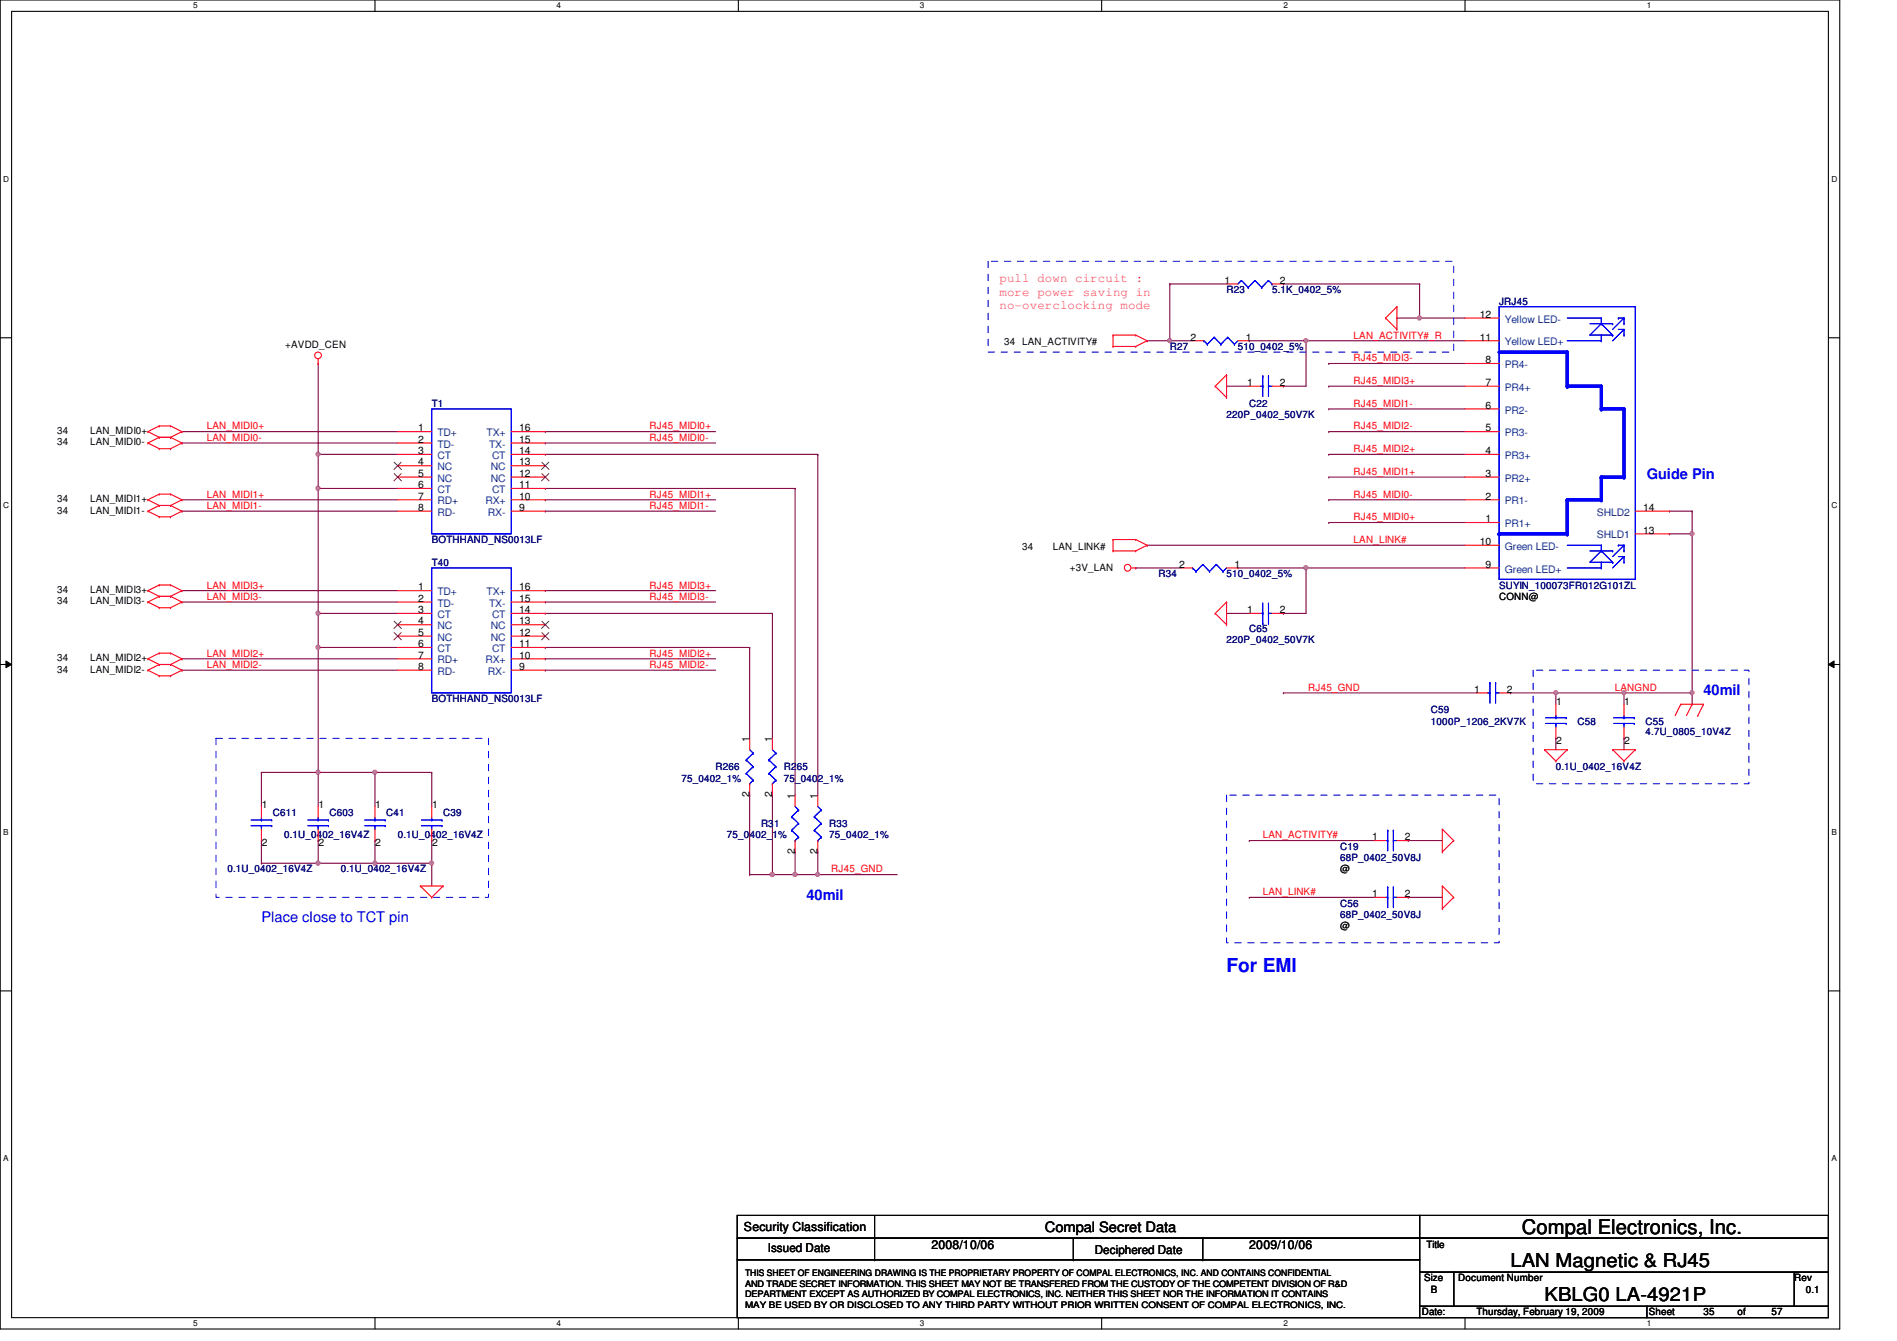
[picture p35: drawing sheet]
<svg xmlns="http://www.w3.org/2000/svg" width="297mm" height="210mm" viewBox="0 0 297 210" stroke-linecap="round" stroke-linejoin="round" font-family="sans-serif">
<defs><g id="words">
<text font-size="3.2" x="238.3" y="193.1">Compal Electronics, Inc.</text>
<text font-size="3" fill="#00f" x="192.1" y="152.1">For EMI</text>
<g font-size="3">
<text x="236.5" y="198.3">LAN Magnetic &amp; RJ45</text>
<text x="241.8" y="203.6">KBLG0 LA-4921P</text>
</g>
<g font-size="2.3" fill="#00f">
<text x="257.8" y="75">Guide Pin</text>
<text x="266.7" y="108.8">40mil</text>
<text x="126.3" y="140.8">40mil</text>
<text x="40.9" y="144.3">Place close to TCT pin</text>
</g>
<text font-size="2.2" x="163.6" y="192.8">Compal Secret Data</text>
<g font-size="1.9" fill="#ff0080">
<text x="156.5" y="44.2">pull down circuit :</text>
<text x="156.5" y="46.3">more power saving in</text>
<text x="156.5" y="48.3">no-overclocking mode</text>
</g>
<g font-size="1.9">
<text x="116.5" y="192.7">Security Classification</text>
<text x="120.2" y="196">Issued Date</text>
<text x="145.8" y="195.6">2008/10/06</text>
<text x="171.4" y="196.2">Deciphered Date</text>
<text x="195.6" y="195.6">2009/10/06</text>
</g>
<g font-size="1.6">
<text x="191.7" y="44.4">1</text>
<text x="200.4" y="44.4">2</text>
<text x="186.4" y="53.3">2</text>
<text x="195.1" y="53.3">1</text>
<text x="231.7" y="53.3">11</text>
<text x="231.7" y="49.7">12</text>
<text x="44.7" y="54.4">+AVDD_CEN</text>
<text x="157.2" y="54.1">34 LAN_ACTIVITY#</text>
<text x="232.6" y="56.9">8</text>
<text x="195.3" y="60.4">1</text>
<text x="200.4" y="60.4">2</text>
<text x="232.6" y="64">6</text>
<text x="232.6" y="60.4">7</text>
<text x="8.9" y="67.9">34</text>
<text x="8.9" y="69.7">34</text>
<text x="14.1" y="67.9">LAN_MIDI0+</text>
<text x="14.1" y="69.7">LAN_MIDI0-</text>
<text x="65.5" y="67.5">1</text>
<text x="65.5" y="69.3">2</text>
<text x="65.5" y="71.1">3</text>
<text x="81.3" y="71.1">14</text>
<text x="81.3" y="69.3">15</text>
<text x="81.3" y="67.5">16</text>
<text x="232.6" y="71.1">4</text>
<text x="232.6" y="67.5">5</text>
<text x="65.5" y="76.4">6</text>
<text x="65.5" y="72.9">4</text>
<text x="65.5" y="74.6">5</text>
<text x="81.3" y="76.4">11</text>
<text x="81.3" y="72.9">13</text>
<text x="81.3" y="74.6">12</text>
<text x="232.6" y="74.6">3</text>
<text x="8.9" y="80.4">34</text>
<text x="8.9" y="78.6">34</text>
<text x="14.1" y="80.4">LAN_MIDI1-</text>
<text x="14.1" y="78.6">LAN_MIDI1+</text>
<text x="65.5" y="78.2">7</text>
<text x="65.5" y="80">8</text>
<text x="81.3" y="80">9</text>
<text x="81.3" y="78.2">10</text>
<text x="232.6" y="78.2">2</text>
<text x="232.6" y="81.7">1</text>
<text x="257.3" y="83.5">13</text>
<text x="257.3" y="80">14</text>
<text x="160.1" y="86.1">34</text>
<text x="164.8" y="86.1">LAN_LINK#</text>
<text x="167.5" y="89.5">+3V_LAN</text>
<text x="184.6" y="88.9">2</text>
<text x="193.3" y="88.9">1</text>
<text x="231.7" y="85.3">10</text>
<text x="232.6" y="88.9">9</text>
<text x="8.9" y="94.6">34</text>
<text x="8.9" y="92.8">34</text>
<text x="14.1" y="94.6">LAN_MIDI3-</text>
<text x="14.1" y="92.8">LAN_MIDI3+</text>
<text x="65.5" y="92.4">1</text>
<text x="65.5" y="94.2">2</text>
<text x="65.5" y="96">3</text>
<text x="81.3" y="96">14</text>
<text x="81.3" y="94.2">15</text>
<text x="81.3" y="92.4">16</text>
<text x="195.3" y="96">1</text>
<text x="200.4" y="96">2</text>
<text x="234.7" y="93.9">CONN@</text>
<text x="65.5" y="101.3">6</text>
<text x="65.5" y="97.7">4</text>
<text x="65.5" y="99.5">5</text>
<text x="81.3" y="101.3">11</text>
<text x="81.3" y="97.7">13</text>
<text x="81.3" y="99.5">12</text>
<text x="8.9" y="105.3">34</text>
<text x="8.9" y="103.5">34</text>
<text x="14.1" y="105.3">LAN_MIDI2-</text>
<text x="14.1" y="103.5">LAN_MIDI2+</text>
<text x="65.5" y="103.1">7</text>
<text x="65.5" y="104.9">8</text>
<text x="81.3" y="104.9">9</text>
<text x="81.3" y="103.1">10</text>
<text x="230.8" y="108.4">1</text>
<text x="236" y="108.4">2</text>
<text x="243.7" y="110.4">1</text>
<text x="254.3" y="110.4">1</text>
<text x="117.3" y="116.1" transform="rotate(-90 117.3 116.1)">1</text>
<text x="120.9" y="116.1" transform="rotate(-90 120.9 116.1)">1</text>
<text x="243.7" y="116.5">2</text>
<text x="254.3" y="116.5">2</text>
<text x="117.3" y="124.8" transform="rotate(-90 117.3 124.8)">2</text>
<text x="120.9" y="124.8" transform="rotate(-90 120.9 124.8)">2</text>
<text x="124.5" y="125" transform="rotate(-90 124.5 125)">1</text>
<text x="128" y="125" transform="rotate(-90 128 125)">1</text>
<text x="41" y="126.4">1</text>
<text x="49.9" y="126.4">1</text>
<text x="58.8" y="126.4">1</text>
<text x="67.6" y="126.4">1</text>
<text x="214.8" y="131.5">1</text>
<text x="220" y="131.5">2</text>
<text x="41" y="132.5">2</text>
<text x="49.9" y="132.5">2</text>
<text x="58.8" y="132.5">2</text>
<text x="67.6" y="132.5">2</text>
<text x="124.5" y="133.7" transform="rotate(-90 124.5 133.7)">2</text>
<text x="128" y="133.7" transform="rotate(-90 128 133.7)">2</text>
<text x="209.8" y="136.6">@</text>
<text x="214.8" y="140.4">1</text>
<text x="220" y="140.4">2</text>
<text x="209.8" y="145.5">@</text>
<text x="223.3" y="195.4">Title</text>
<text x="223" y="200.6">Size</text>
<text x="224.1" y="202.4">B</text>
<text x="228.3" y="200.6">Document Number</text>
<text x="281" y="200.6">Rev</text>
<text x="282.7" y="202.4">0.1</text>
<text x="222.6" y="205.9">Date:</text>
<text x="231.2" y="205.9">Thursday, February 19, 2009</text>
<text x="258.2" y="205.9">Sheet</text>
<text x="266.7" y="205.9">35</text>
<text x="272.1" y="205.9">of</text>
<text x="277.4" y="205.9">57</text>
</g>
<g font-size="1.6" fill="#000080">
<text x="192.1" y="45.9">R23</text>
<text x="199.2" y="45.9">5.1K_0402_5%</text>
<text x="234.7" y="47.7">JRJ45</text>
<text x="183.2" y="54.8">R27</text>
<text x="193.8" y="54.8">510_0402_5%</text>
<text x="67.6" y="63.7">T1</text>
<text x="192.1" y="65.4">220P_0402_50V7K</text>
<text x="195.6" y="63.7">C22</text>
<text x="67.6" y="88.6">T40</text>
<text x="67.6" y="85">BOTHHAND_NS0013LF</text>
<text x="181.4" y="90.3">R34</text>
<text x="192.1" y="90.3">510_0402_5%</text>
<text x="234.7" y="92.1">SUYIN_100073FR012G101ZL</text>
<text x="192.1" y="100.7">220P_0402_50V7K</text>
<text x="195.6" y="98.9">C65</text>
<text x="67.6" y="109.9">BOTHHAND_NS0013LF</text>
<text x="224.1" y="111.7">C59</text>
<text x="224.1" y="113.5">1000P_1206_2KV7K</text>
<text x="247" y="113.5">C58</text>
<text x="257.7" y="113.5">C55</text>
<text x="257.7" y="115.1">4.7U_0805_10V4Z</text>
<text x="106.7" y="122.3">75_0402_1%</text>
<text x="112.1" y="120.6">R266</text>
<text x="122.7" y="120.6">R265</text>
<text x="122.7" y="122.3">75_0402_1%</text>
<text x="243.6" y="120.6">0.1U_0402_16V4Z</text>
<text x="42.7" y="127.7">C611</text>
<text x="44.5" y="131.2">0.1U_0402_16V4Z</text>
<text x="51.6" y="127.7">C603</text>
<text x="60.5" y="127.7">C41</text>
<text x="62.3" y="131.2">0.1U_0402_16V4Z</text>
<text x="69.4" y="127.7">C39</text>
<text x="113.8" y="131.2">75_0402_1%</text>
<text x="119.2" y="129.5">R31</text>
<text x="129.8" y="129.5">R33</text>
<text x="129.8" y="131.2">75_0402_1%</text>
<text x="35.6" y="136.6">0.1U_0402_16V4Z</text>
<text x="53.4" y="136.6">0.1U_0402_16V4Z</text>
<text x="209.8" y="133">C19</text>
<text x="209.8" y="134.8">68P_0402_50V8J</text>
<text x="209.8" y="141.9">C56</text>
<text x="209.8" y="143.7">68P_0402_50V8J</text>
</g>
<g font-size="1.6" fill="#f00">
<text x="212" y="53">LAN_ACTIVITY#_R</text>
<text x="212" y="56.6">RJ45_MIDI3-</text>
<text x="212" y="60.1">RJ45_MIDI3+</text>
<text x="212" y="63.7">RJ45_MIDI1-</text>
<text x="32.4" y="67.2">LAN_MIDI0+</text>
<text x="32.4" y="69">LAN_MIDI0-</text>
<text x="101.7" y="69">RJ45_MIDI0-</text>
<text x="101.7" y="67.2">RJ45_MIDI0+</text>
<text x="212" y="67.2">RJ45_MIDI2-</text>
<text x="212" y="70.8">RJ45_MIDI2+</text>
<text x="32.4" y="77.9">LAN_MIDI1+</text>
<text x="101.7" y="77.9">RJ45_MIDI1+</text>
<text x="212" y="74.3">RJ45_MIDI1+</text>
<text x="212" y="77.9">RJ45_MIDI0-</text>
<text x="32.4" y="79.7">LAN_MIDI1-</text>
<text x="101.7" y="79.7">RJ45_MIDI1-</text>
<text x="212" y="81.4">RJ45_MIDI0+</text>
<text x="212" y="85">LAN_LINK#</text>
<text x="32.4" y="93.9">LAN_MIDI3-</text>
<text x="32.4" y="92.1">LAN_MIDI3+</text>
<text x="101.7" y="93.9">RJ45_MIDI3-</text>
<text x="101.7" y="92.1">RJ45_MIDI3+</text>
<text x="32.4" y="104.6">LAN_MIDI2-</text>
<text x="32.4" y="102.8">LAN_MIDI2+</text>
<text x="101.7" y="104.6">RJ45_MIDI2-</text>
<text x="101.7" y="102.8">RJ45_MIDI2+</text>
<text x="204.8" y="108.1">RJ45_GND</text>
<text x="252.9" y="108.1">LANGND</text>
<text x="197.7" y="131.2">LAN_ACTIVITY#</text>
<text x="130.2" y="136.6">RJ45_GND</text>
<text x="197.7" y="140.1">LAN_LINK#</text>
</g>
<g font-size="1.6" fill="#004080">
<text x="235.6" y="50.5">Yellow LED-</text>
<text x="235.6" y="57.6">PR4-</text>
<text x="235.6" y="54.1">Yellow LED+</text>
<text x="235.6" y="64.7">PR2-</text>
<text x="235.6" y="61.2">PR4+</text>
<text x="68.5" y="68.3">TD+</text>
<text x="68.5" y="70.1">TD-</text>
<text x="68.5" y="71.8">CT</text>
<text x="76.2" y="68.3">TX+</text>
<text x="76.6" y="70.1">TX-</text>
<text x="77" y="71.8">CT</text>
<text x="235.6" y="71.8">PR3+</text>
<text x="235.6" y="68.3">PR3-</text>
<text x="68.5" y="77.2">CT</text>
<text x="68.5" y="73.6">NC</text>
<text x="68.5" y="75.4">NC</text>
<text x="76.9" y="73.6">NC</text>
<text x="76.9" y="75.4">NC</text>
<text x="77" y="77.2">CT</text>
<text x="235.6" y="75.4">PR2+</text>
<text x="68.5" y="79">RD+</text>
<text x="68.5" y="80.7">RD-</text>
<text x="76" y="79">RX+</text>
<text x="76.4" y="80.7">RX-</text>
<text x="235.6" y="79">PR1-</text>
<text x="235.6" y="82.5">PR1+</text>
<text x="250.1" y="80.7">SHLD2</text>
<text x="235.6" y="89.6">Green LED+</text>
<text x="235.6" y="86.1">Green LED-</text>
<text x="250.1" y="84.3">SHLD1</text>
<text x="68.5" y="93.2">TD+</text>
<text x="68.5" y="95">TD-</text>
<text x="76.2" y="93.2">TX+</text>
<text x="76.6" y="95">TX-</text>
<text x="68.5" y="96.7">CT</text>
<text x="68.5" y="98.5">NC</text>
<text x="68.5" y="100.3">NC</text>
<text x="76.9" y="98.5">NC</text>
<text x="76.9" y="100.3">NC</text>
<text x="77" y="96.7">CT</text>
<text x="68.5" y="102.1">CT</text>
<text x="68.5" y="103.8">RD+</text>
<text x="68.5" y="105.6">RD-</text>
<text x="76" y="103.8">RX+</text>
<text x="76.4" y="105.6">RX-</text>
<text x="77" y="102.1">CT</text>
</g>
<g font-size="1.4">
<text x="116.7" y="199.7">THIS SHEET OF ENGINEERING DRAWING IS THE PROPRIETARY PROPERTY OF COMPAL ELECTRONICS, INC. AND CONTAINS CONFIDENTIAL</text>
<text x="116.7" y="201.4">AND TRADE SECRET INFORMATION. THIS SHEET MAY NOT BE TRANSFERED FROM THE CUSTODY OF THE COMPETENT DIVISION OF R&amp;D</text>
<text x="116.7" y="203">DEPARTMENT EXCEPT AS AUTHORIZED BY COMPAL ELECTRONICS, INC. NEITHER THIS SHEET NOR THE INFORMATION IT CONTAINS</text>
<text x="116.7" y="204.7">MAY BE USED BY OR DISCLOSED TO ANY THIRD PARTY WITHOUT PRIOR WRITTEN CONSENT OF COMPAL ELECTRONICS, INC.</text>
</g>
<g font-size="1.3">
<text x="30.3" y="1.3">5</text>
<text x="87.2" y="1.3">4</text>
<text x="144.1" y="1.3">3</text>
<text x="201" y="1.3">2</text>
<text x="257.8" y="1.3">1</text>
<text x=".5" y="28.4">D</text>
<text x="286.8" y="28.4">D</text>
<text x=".5" y="79.5">C</text>
<text x="286.8" y="79.5">C</text>
<text x=".5" y="130.7">B</text>
<text x="286.8" y="130.7">B</text>
<text x=".5" y="181.8">A</text>
<text x="286.8" y="181.8">A</text>
<text x="30.3" y="207.6">5</text>
<text x="87.2" y="207.6">4</text>
<text x="144.1" y="207.6">3</text>
<text x="201" y="207.6">2</text>
<text x="257.8" y="207.6">1</text>
</g>
</g></defs>
<path d="M0 0h288.1v208h-288.1zM1.8 1.8h284.5v204.4h-284.5z" fill="none" stroke="#000" stroke-width=".17"/>
<g fill="#fff">
<path d="M30.3 .2h.6v1.4h-.6z"/>
<path d="M30.3 206.4h.6v1.4h-.6z"/>
</g>
<path d="M58.7 0v1.8M58.7 206.2v1.8" fill="none" stroke="#000" stroke-width=".17"/>
<g fill="#fff">
<path d="M87.2 .2h.6v1.4h-.6z"/>
<path d="M87.2 206.4h.6v1.4h-.6z"/>
</g>
<path d="M115.6 0v1.8M115.6 206.2v1.8" fill="none" stroke="#000" stroke-width=".17"/>
<g fill="#fff">
<path d="M144.1 .2h.6v1.4h-.6z"/>
<path d="M144.1 206.4h.6v1.4h-.6z"/>
</g>
<path d="M172.5 0v1.8M172.5 206.2v1.8" fill="none" stroke="#000" stroke-width=".17"/>
<g fill="#fff">
<path d="M201 .2h.6v1.4h-.6z"/>
<path d="M201 206.4h.6v1.4h-.6z"/>
</g>
<path d="M229.4 0v1.8M229.4 206.2v1.8" fill="none" stroke="#000" stroke-width=".17"/>
<g fill="#fff">
<path d="M257.8 .2h.7v1.4h-.7z"/>
<path d="M257.8 206.4h.7v1.4h-.7z"/>
<path d="M.5 27.3h.9v1.4h-.9z"/>
<path d="M286.8 27.3h.9v1.4h-.9z"/>
<path d="M.5 78.4h.9v1.4h-.9z"/>
<path d="M286.8 78.4h.9v1.4h-.9z"/>
</g>
<path d="M0 52.9h1.8M286.3 52.9h1.8" fill="none" stroke="#000" stroke-width=".17"/>
<g fill="#fff">
<path d="M.5 129.5h.8v1.4h-.8z"/>
<path d="M286.8 129.5h.8v1.4h-.8z"/>
</g>
<path d="M0 104h1.8M286.3 104h1.8" fill="none" stroke="#000" stroke-width=".17"/>
<path d="M.9 103.5l.9 .5-.9 .5zM286.3 104l.9-.5v1z" fill="#000"/>
<path d="M.9 103.5l.9 .5-.9 .5zM286.3 104l.9-.5v1z" fill="none" stroke="#000" stroke-width=".16"/>
<g fill="#fff">
<path d="M.5 180.6h.8v1.4h-.8z"/>
<path d="M286.8 180.6h.8v1.4h-.8z"/>
</g>
<path d="M0 155.1h1.8M286.3 155.1h1.8" fill="none" stroke="#000" stroke-width=".17"/>
<path d="M265 83.6h.1M265 83.6v24.9" fill="none" stroke="#800040" stroke-width=".17"/>
<circle cx="264.9" cy="83.5" r=".32" fill="#f0f"/>
<circle cx="264.9" cy="83.5" r=".32" fill="none" stroke="#f0f" stroke-width=".17"/>
<path d="M201 108.5h.1M201 108.5h30.2M243.6 115.6h.1M243.6 108.5h.1M243.6 108.5v1.7M243.6 115.6v1.7M254.3 108.5h.1M254.3 115.6h.1M254.3 108.5v1.7M254.3 115.6v1.7M265 108.5h.1M265 108.5v1.7" fill="none" stroke="#800040" stroke-width=".17"/>
<circle cx="264.9" cy="108.4" r=".32" fill="#f0f"/>
<circle cx="264.9" cy="108.4" r=".32" fill="none" stroke="#f0f" stroke-width=".17"/>
<path d="M236.5 108.5h.1M236.5 108.5h17.8M243.6 108.5h.1" fill="none" stroke="#800040" stroke-width=".17"/>
<circle cx="243.6" cy="108.4" r=".32" fill="#f0f"/>
<circle cx="243.6" cy="108.4" r=".32" fill="none" stroke="#f0f" stroke-width=".17"/>
<g fill="none" stroke="#800040" stroke-width=".17">
<path d="M208.1 56.9h.1M208.1 56.9h21.3M208.1 67.6h.1M208.1 71.1h.1M208.1 74.7h.1M208.1 60.5h.1M208.1 78.2h.1M208.1 64h.1M208.1 67.6h21.3M208.1 71.1h21.3M208.1 74.7h21.3M208.1 60.5h21.3"/>
<path d="M208.1 78.2h21.3M208.1 64h21.3M254.3 108.5h.1M254.3 108.5h10.7"/>
</g>
<circle cx="254.3" cy="108.4" r=".32" fill="#f0f"/>
<circle cx="254.3" cy="108.4" r=".32" fill="none" stroke="#f0f" stroke-width=".17"/>
<path d="M183.2 53.3h.1M183.2 53.3h3.5M208.1 81.8h.1M208.1 81.8h21.3M261.4 80h.1M261.4 83.6h.1M261.4 80h3.6M265 80h.1M265 80v3.6h-3.6" fill="none" stroke="#800040" stroke-width=".17"/>
<circle cx="183.1" cy="53.3" r=".32" fill="#f0f"/>
<circle cx="183.1" cy="53.3" r=".32" fill="none" stroke="#f0f" stroke-width=".17"/>
<path d="M204.5 53.3h.1M204.5 53.3h24.9" fill="none" stroke="#800040" stroke-width=".17"/>
<circle cx="204.5" cy="53.3" r=".32" fill="#f0f"/>
<circle cx="204.5" cy="53.3" r=".32" fill="none" stroke="#f0f" stroke-width=".17"/>
<g fill="none" stroke="#800040" stroke-width=".17">
<path d="M85.4 71.1h.1M85.4 71.1h42.7M128.1 71.1h.1M128.1 71.1v53.4M120.9 136.9h.1M120.9 136.9h3.6M195.6 131.6h.1M195.6 131.6h19.6M220.5 131.6h.1M220.5 131.6h5.3M195.6 140.5h.1M195.6 140.5h19.6"/>
<path d="M220.5 140.5h.1M220.5 140.5h5.3"/>
</g>
<circle cx="120.9" cy="136.9" r=".32" fill="#f0f"/>
<circle cx="120.9" cy="136.9" r=".32" fill="none" stroke="#f0f" stroke-width=".17"/>
<path d="M85.4 96h.1M85.4 96h35.5M120.9 96h.1M120.9 96v19.6M85.4 101.3h.1M85.4 101.3h32M117.4 101.3h.1M117.4 101.3v14.3M120.9 124.5h.1M120.9 124.5v12.4M124.5 133.3h.1M124.5 133.3v3.6" fill="none" stroke="#800040" stroke-width=".17"/>
<circle cx="120.9" cy="136.9" r=".32" fill="#f0f"/>
<circle cx="120.9" cy="136.9" r=".32" fill="none" stroke="#f0f" stroke-width=".17"/>
<path d="M85.4 76.5h.1M85.4 76.5h39.1M117.4 136.9h.1M117.4 124.5h.1M117.4 136.9h3.5M117.4 124.5v12.4M128.1 136.9h.1M128.1 136.9h12.4" fill="none" stroke="#800040" stroke-width=".17"/>
<circle cx="128" cy="136.9" r=".32" fill="#f0f"/>
<circle cx="128" cy="136.9" r=".32" fill="none" stroke="#f0f" stroke-width=".17"/>
<path d="M124.5 76.5h.1M124.5 76.5v48M124.5 136.9h.1M128.1 133.3h.1M128.1 133.3v3.6h-3.6" fill="none" stroke="#800040" stroke-width=".17"/>
<circle cx="124.5" cy="136.9" r=".32" fill="#f0f"/>
<circle cx="124.5" cy="136.9" r=".32" fill="none" stroke="#f0f" stroke-width=".17"/>
<path d="M49.8 76.5h.1M49.8 76.5h12.5M85.4 69.3h.1M85.4 67.6h.1M85.4 69.3h26.7M85.4 67.6h26.7" fill="none" stroke="#800040" stroke-width=".17"/>
<circle cx="49.8" cy="76.4" r=".32" fill="#f0f"/>
<circle cx="49.8" cy="76.4" r=".32" fill="none" stroke="#f0f" stroke-width=".17"/>
<path d="M49.8 71.1h.1M49.8 71.1v5.4M49.8 120.9h.1M49.8 120.9h17.8M58.7 120.9h.1" fill="none" stroke="#800040" stroke-width=".17"/>
<circle cx="58.7" cy="120.9" r=".32" fill="#f0f"/>
<circle cx="58.7" cy="120.9" r=".32" fill="none" stroke="#f0f" stroke-width=".17"/>
<path d="M40.9 120.9h.1M40.9 120.9h8.9M49.8 135.1h.1M49.8 135.1h8.9M58.7 120.9h.1M58.7 120.9v5.3M67.6 131.6h.1M67.6 131.6v3.5" fill="none" stroke="#800040" stroke-width=".17"/>
<circle cx="49.8" cy="120.9" r=".32" fill="#f0f"/>
<circle cx="49.8" cy="120.9" r=".32" fill="none" stroke="#f0f" stroke-width=".17"/>
<path d="M58.7 131.6h.1M58.7 135.1h.1M58.7 131.6v3.5M58.7 135.1h8.9" fill="none" stroke="#800040" stroke-width=".17"/>
<circle cx="58.7" cy="135.1" r=".32" fill="#f0f"/>
<circle cx="58.7" cy="135.1" r=".32" fill="none" stroke="#f0f" stroke-width=".17"/>
<path d="M67.6 135.1h.1M67.6 135.1v3.6" fill="none" stroke="#800040" stroke-width=".17"/>
<circle cx="67.6" cy="135.1" r=".32" fill="#f0f"/>
<circle cx="67.6" cy="135.1" r=".32" fill="none" stroke="#f0f" stroke-width=".17"/>
<path d="M40.9 131.6h.1M40.9 135.1h.1M40.9 131.6v3.5M49.8 131.6h.1M49.8 131.6v3.5h-8.9" fill="none" stroke="#800040" stroke-width=".17"/>
<circle cx="49.8" cy="135.1" r=".32" fill="#f0f"/>
<circle cx="49.8" cy="135.1" r=".32" fill="none" stroke="#f0f" stroke-width=".17"/>
<path d="M49.8 101.3h.1M49.8 101.3v24.9M40.9 120.9h.1M40.9 120.9v5.3M49.8 120.9h.1M67.6 120.9h.1M67.6 120.9v5.3" fill="none" stroke="#800040" stroke-width=".17"/>
<circle cx="49.8" cy="101.3" r=".32" fill="#f0f"/>
<circle cx="49.8" cy="101.3" r=".32" fill="none" stroke="#f0f" stroke-width=".17"/>
<path d="M28.5 78.2h.1M28.5 78.2h33.8M28.5 80h.1M28.5 80h33.8M49.8 96h.1M49.8 96h12.5" fill="none" stroke="#800040" stroke-width=".17"/>
<circle cx="49.8" cy="96" r=".32" fill="#f0f"/>
<circle cx="49.8" cy="96" r=".32" fill="none" stroke="#f0f" stroke-width=".17"/>
<path d="M49.8 76.5h.1M49.8 71.1h.1M49.8 76.5v19.5M49.8 71.1h12.5M85.4 78.2h.1M85.4 78.2h26.7M85.4 80h.1M85.4 80h26.7M49.8 101.3h.1M49.8 101.3h12.5" fill="none" stroke="#800040" stroke-width=".17"/>
<circle cx="49.8" cy="71.1" r=".32" fill="#f0f"/>
<circle cx="49.8" cy="71.1" r=".32" fill="none" stroke="#f0f" stroke-width=".17"/>
<g fill="none" stroke="#800040" stroke-width=".17">
<path d="M195.6 53.3h.1M195.6 53.3h8.9M204.5 53.3h.1M204.5 53.3v7.2h-3.5M28.5 67.6h.1M28.5 69.3h.1M28.5 67.6h33.8M28.5 69.3h33.8M192.1 60.5h.1M192.1 60.5h3.5M201 60.5h.1M49.8 96h.1"/>
<path d="M49.8 96v5.3M204.5 88.9h.1M204.5 88.9h24.9"/>
</g>
<circle cx="204.5" cy="88.9" r=".32" fill="#f0f"/>
<circle cx="204.5" cy="88.9" r=".32" fill="none" stroke="#f0f" stroke-width=".17"/>
<g fill="none" stroke="#800040" stroke-width=".17">
<path d="M49.8 56.9h.1M49.8 56.9v14.2M183.2 44.4h.1M183.2 44.4v8.9M183.2 44.4h8.9M222.3 49.8h.1M222.3 44.4h.1M222.3 49.8h7.1M222.3 44.4v5.4M28.5 94.2h.1M28.5 92.5h.1M28.5 94.2h33.8"/>
<path d="M28.5 92.5h33.8M85.4 94.2h.1M85.4 92.5h.1M85.4 94.2h26.7M85.4 92.5h26.7M177.8 88.9h.1M177.8 88.9h7.2M179.6 85.3h.1M179.6 85.3h49.8M192.1 96h.1M192.1 96h3.5M193.8 88.9h.1"/>
<path d="M193.8 88.9h10.7M201 96h.1M204.5 88.9h.1M204.5 88.9v7.1h-3.5M28.5 104.9h.1M28.5 103.1h.1M28.5 104.9h33.8M28.5 103.1h33.8M85.4 104.9h.1M85.4 103.1h.1M85.4 104.9h26.7M85.4 103.1h26.7"/>
</g>
<circle cx="222.3" cy="49.8" r=".32" fill="#f0f"/>
<circle cx="222.3" cy="49.8" r=".32" fill="none" stroke="#f0f" stroke-width=".17"/>
<path d="M179.6 53.3h.1M179.6 53.3h3.6M201 44.4h.1M201 44.4h21.3M218.7 49.8h.1M218.7 49.8h3.6" fill="none" stroke="#800040" stroke-width=".17"/>
<g fill="none" stroke="#f00" stroke-width=".17">
<path d="M49.8 56.9h.1M49.8 56.2v.7M174.3 52.5h.1M174.3 54.2h.1M174.3 52.5v1.7M174.3 54.2h3.5M174.3 52.5h3.5M177.8 54.2h.1M177.8 52.5h.1M177.8 52.5l1.8 .8M179.6 53.3h.1M179.6 53.3l-1.8 .9"/>
<path d="M192.1 58.7h.1M192.1 58.7v3.5M192.1 58.7l-1.8 1.8M192.1 44.4h1.7M199.2 44.4h1.8M217 49.8h.1M217 49.8l1.7 1.8M218.7 48h.1M218.7 51.6h.1M218.7 48v3.6M218.7 48l-1.7 1.8M23.2 78.2h.1"/>
<path d="M23.2 67.6h.1M23.2 69.3h.1M23.2 78.2l1.7 .9M23.2 67.6l1.7 .9M23.2 69.3l1.7 .9M24.9 79.1h.1M24.9 77.3h.1M24.9 68.5h.1M24.9 66.7h.1M24.9 70.2h.1M24.9 79.1h1.8M24.9 79.1l-1.7 .9"/>
<path d="M24.9 77.3h1.8M24.9 77.3l-1.7 .9M24.9 68.5h1.8M24.9 66.7h1.8M24.9 66.7l-1.7 .9M24.9 70.2h1.8M24.9 68.5l-1.7 .8M26.7 79.1h.1M26.7 77.3h.1M26.7 68.5h.1M26.7 66.7h.1M26.7 70.2h.1"/>
<path d="M26.7 79.1l1.8 .9M26.7 77.3l1.8 .9M26.7 66.7l1.8 .9M26.7 68.5l1.8 .8M28.5 78.2h.1M28.5 67.6h.1M28.5 69.3h.1M28.5 78.2l-1.8 .9M28.5 67.6l-1.8 .9M28.5 69.3l-1.8 .9M190.3 60.5h.1M190.3 60.5l1.8 1.7"/>
<path d="M192.1 62.2h.1M23.2 80h.1M23.2 94.2h.1M23.2 92.5h.1M23.2 80l1.7 .9M23.2 94.2l1.7 .9M23.2 92.5l1.7 .8M24.9 80.9h.1M24.9 95.1h.1M24.9 93.3h.1M24.9 91.6h.1M24.9 80.9h1.8"/>
<path d="M24.9 95.1h1.8M24.9 93.3h1.8M24.9 93.3l-1.7 .9M24.9 91.6h1.8M24.9 91.6l-1.7 .9M26.7 80.9h.1M26.7 95.1h.1M26.7 93.3h.1M26.7 91.6h.1M26.7 93.3l1.8 .9M26.7 91.6l1.8 .9M28.5 80h.1"/>
<path d="M28.5 94.2h.1M28.5 92.5h.1M28.5 80l-1.8 .9M28.5 94.2l-1.8 .9M28.5 92.5l-1.8 .8M62.3 92.5h5.3M62.3 94.2h5.3M62.3 96h5.3M62.3 97.8h5.3M62.3 99.6h5.3M80 92.5h5.4M80 94.2h5.4"/>
<path d="M80 96h5.4M80 97.8h5.4M80 99.6h5.4M174.3 84.5h.1M174.3 86.2h.1M174.3 86.2h3.5M174.3 84.5h3.5M174.3 84.5v1.7M177.1 88.9h.7M177.8 86.2h.1M177.8 84.5h.1M177.8 88.9h.1"/>
<path d="M177.8 84.5l1.8 .8M179.6 85.3h.1M179.6 85.3l-1.8 .9M190.3 96h.1M190.3 96l1.8 1.8M192.1 94.2h.1M192.1 97.8h.1M192.1 94.2v3.6M192.1 94.2l-1.8 1.8M23.2 104.9h.1M23.2 103.1h.1M23.2 104.9l1.7 .9"/>
<path d="M23.2 103.1l1.7 .9M24.9 105.8h.1M24.9 104h.1M24.9 102.2h.1M24.9 105.8h1.8M24.9 104h1.8M24.9 104l-1.7 .9M24.9 102.2h1.8M24.9 102.2l-1.7 .9M26.7 105.8h.1M26.7 104h.1M26.7 102.2h.1"/>
<path d="M26.7 104l1.8 .9M26.7 102.2l1.8 .9M28.5 104.9h.1M28.5 103.1h.1M28.5 104.9l-1.8 .9M28.5 103.1l-1.8 .9M62.3 101.3h5.3M62.3 103.1h5.3M62.3 104.9h5.3M80 101.3h5.4M80 103.1h5.4M80 104.9h5.4"/>
<path d="M117.4 115.6v1.7M120.9 115.6v1.7M241.8 117.3h.1M241.8 117.3h3.6M241.8 117.3l1.8 1.8M243.6 119.1h.1M245.4 117.3h.1M245.4 117.3l-1.8 1.8M252.5 117.3h.1M252.5 117.3h3.6M252.5 117.3l1.8 1.8M254.3 119.1h.1"/>
<path d="M254.3 110.2v1.8M254.3 113.8v1.8M256.1 117.3h.1M256.1 117.3l-1.8 1.8M263.2 110.2h.1M263.2 110.2l-.9 1.8M263.2 110.2h3.5M265 110.2h.1M265 110.2l-.9 1.8M265.8 112h.1M266.7 110.2h.1M266.7 110.2l-.9 1.8"/>
<path d="M58.7 126.2v1.8M58.7 129.8v1.8M65.8 138.7h.1M65.8 138.7h3.6M65.8 138.7l1.8 1.8M69.4 138.7h.1M69.4 138.7l-1.8 1.8M117.4 122.7v1.8M120.9 122.7v1.8M225.8 133.3h.1M225.8 129.8h.1M225.8 138.7h.1"/>
<path d="M225.8 129.8v3.5M225.8 138.7v3.5M225.8 129.8l1.8 1.8M225.8 138.7l1.8 1.8M227.6 131.6h.1M227.6 131.6l-1.8 1.7M67.6 140.5h.1M225.8 142.2h.1M227.6 140.5h.1M227.6 140.5l-1.8 1.7"/>
<circle cx="49.8" cy="55.6" r=".52"/>
<circle cx="176.6" cy="88.9" r=".52"/>
</g>
<g fill="none" stroke="#000" stroke-width=".17">
<path d="M115.4 190.2h106.9v3.6h-106.9zM115.4 193.8h106.9v3.4h-106.9zM115.4 197.2h106.9v9h-106.9zM136.9 193.8h.1M136.9 197.2h.1M136.9 190.2v7M168.1 197.2h.1M168.1 193.8v3.4M188.3 197.2h.1M188.3 193.8v3.4M222.3 190.2h64v3.6h-64zM222.3 193.8h64v5.3h-64z"/>
<path d="M222.3 199.1h5.3v5.4h-5.3zM227.6 199.1h53.4v5.4h-53.4zM281 199.1h5.3v5.4h-5.3zM222.3 204.5h35.5v1.7h-35.5zM257.8 204.5h28.5v1.7h-28.5z"/>
</g>
<path d="M154.7 40.9h72.9v14.2h-72.9zM33.8 115.6h42.7v24.9h-42.7zM240.1 104.9h33.8v17.8h-33.8zM192.1 124.5h42.6v23.1h-42.6z" fill="none" stroke="#00f" stroke-width=".16" stroke-dasharray="1 1 1 1 1 1 1 1"/>
<g fill="none" stroke="#00f" stroke-width=".17">
<path d="M194.4 43.9h.1M194.4 43.9l-.6 .5M194.4 43.9l1 1.1M195.4 45h.1M196.5 43.9h.1M196.5 43.9l-1.1 1.1M196.5 43.9l1.1 1.1M197.6 45h.1M198.6 43.9h.1M198.6 43.9l-1 1.1M198.6 43.9l.6 .5M199.2 44.4h.1"/>
<path d="M67.6 88.9h12.4v19.6h-12.4zM116.8 119h.1M116.8 119l1.1 1M117.4 117.3l.5 .6M117.9 117.9h.1M117.9 117.9l-1.1 1.1M120.4 119h.1M120.4 119l1.1 1M120.9 117.3l.6 .6M121.5 117.9h.1M121.5 117.9l-1.1 1.1M252.7 113.2h3.2"/>
<path d="M252.7 112.4h3.2M254.3 112.4h.1M254.3 113.2h.1M254.3 112v.4M254.3 113.2v.6M255.9 113.2h.1M255.9 112.4h.1M57.1 129.2h3.2M57.1 128.4h3.2M58.7 128.4h.1M58.7 129.2h.1M58.7 128v.4"/>
<path d="M58.7 129.2v.6M60.3 129.2h.1M60.3 128.4h.1M116.8 121.1h.1M116.8 121.1l1.1 1M117.4 122.7h.1M117.9 120h.1M117.9 122.1h.1M117.9 120l-1.1 1.1M117.9 122.1l-.5 .6M120.4 121.1h.1M120.4 121.1l1.1 1"/>
<path d="M120.9 122.7h.1M121.5 120h.1M121.5 122.1h.1M121.5 120l-1.1 1.1M121.5 122.1l-.6 .6"/>
</g>
<path d="M61.7 97.2l1.2 1.2M61.7 99l1.2 1.2M62.8 97.2l-1.1 1.2M62.8 99l-1.1 1.2M84.8 97.2l1.2 1.2M84.8 99l1.2 1.2M85.9 97.2l-1.1 1.2M85.9 99l-1.1 1.2" fill="none" stroke="#804000" stroke-width=".16"/>
<path d="M234.7 55.1h10.7" fill="none" stroke="#00f" stroke-width=".51"/>
<circle cx="245.4" cy="55.1" r=".25" fill="#00f"/>
<path d="M250.7 64h3.6" fill="none" stroke="#00f" stroke-width=".51"/>
<circle cx="250.7" cy="64" r=".25" fill="#00f"/>
<path d="M250.7 60.5v3.5" fill="none" stroke="#00f" stroke-width=".51"/>
<circle cx="250.7" cy="60.5" r=".25" fill="#00f"/>
<path d="M245.4 60.5h5.3" fill="none" stroke="#00f" stroke-width=".51"/>
<circle cx="245.4" cy="60.5" r=".25" fill="#00f"/>
<path d="M245.4 55.1v5.4" fill="none" stroke="#00f" stroke-width=".51"/>
<circle cx="245.4" cy="55.1" r=".25" fill="#00f"/>
<path d="M250.7 74.7h3.6" fill="none" stroke="#00f" stroke-width=".51"/>
<circle cx="250.7" cy="74.7" r=".25" fill="#00f"/>
<path d="M250.7 74.7v3.5" fill="none" stroke="#00f" stroke-width=".51"/>
<circle cx="250.7" cy="78.2" r=".25" fill="#00f"/>
<path d="M245.4 78.2h5.3" fill="none" stroke="#00f" stroke-width=".51"/>
<circle cx="245.4" cy="78.2" r=".25" fill="#00f"/>
<path d="M245.4 78.2v5.4" fill="none" stroke="#00f" stroke-width=".51"/>
<circle cx="245.4" cy="83.6" r=".25" fill="#00f"/>
<path d="M234.7 83.6h10.7" fill="none" stroke="#00f" stroke-width=".51"/>
<circle cx="234.7" cy="83.6" r=".25" fill="#00f"/>
<path d="M254.3 64v10.7" fill="none" stroke="#00f" stroke-width=".51"/>
<circle cx="254.3" cy="74.7" r=".25" fill="#00f"/>
<g fill="none" stroke="#00f" stroke-width=".17">
<path d="M234.7 48h21.4v42.7h-21.4zM245.4 53.3h5.3M245.4 49.8h5.3M249 50.7h3.5M250.7 50.7h.1M250.7 53.3h.1M250.7 49.8h.1M250.7 52.5h.1M250.7 50.7l-1.7 1.8h3.5M250.7 50.7l1.8 1.8M250.7 49.8v.9M250.7 52.5v.8"/>
<path d="M252.5 52.5h.1M252.5 50.7h.1M253.4 49.8h.1M253.4 49.8h.9M253.4 51.6h.9M254.3 49.8h.1M254.3 50.7h.1M254.3 51.6h.1M254.3 52.5h.1M254.3 49.8l-1.8 1.8M254.3 49.8v.9M254.3 51.6v.9"/>
<path d="M254.3 51.6l-1.8 1.7M245.4 85.3h5.3M245.4 88.9h5.3M249 86.2h3.5M250.7 85.3h.1M250.7 86.2h.1M250.7 88h.1M250.7 88.9h.1M250.7 85.3v.9M250.7 88v.9M250.7 86.2l-1.7 1.8h3.5M250.7 86.2l1.8 1.8"/>
<path d="M252.5 86.2h.1M252.5 88h.1M253.4 85.3h.1M253.4 85.3h.9M253.4 87.1h.9M254.3 87.1h.1M254.3 88h.1M254.3 86.2h.1M254.3 85.3h.1M254.3 85.3v.9M254.3 87.1v.9M254.3 87.1l-1.8 1.8"/>
<path d="M254.3 85.3l-1.8 1.8"/>
</g>
<path d="M234.7 55.1h10.7" fill="none" stroke="#00f" stroke-width=".51"/>
<circle cx="245.4" cy="55.1" r=".25" fill="#00f"/>
<path d="M250.7 64h3.6" fill="none" stroke="#00f" stroke-width=".51"/>
<circle cx="250.7" cy="64" r=".25" fill="#00f"/>
<path d="M250.7 60.5v3.5" fill="none" stroke="#00f" stroke-width=".51"/>
<circle cx="250.7" cy="60.5" r=".25" fill="#00f"/>
<path d="M245.4 60.5h5.3" fill="none" stroke="#00f" stroke-width=".51"/>
<circle cx="245.4" cy="60.5" r=".25" fill="#00f"/>
<path d="M245.4 55.1v5.4" fill="none" stroke="#00f" stroke-width=".51"/>
<circle cx="245.4" cy="55.1" r=".25" fill="#00f"/>
<path d="M250.7 74.7h3.6" fill="none" stroke="#00f" stroke-width=".51"/>
<circle cx="250.7" cy="74.7" r=".25" fill="#00f"/>
<path d="M250.7 74.7v3.5" fill="none" stroke="#00f" stroke-width=".51"/>
<circle cx="250.7" cy="78.2" r=".25" fill="#00f"/>
<path d="M245.4 78.2h5.3" fill="none" stroke="#00f" stroke-width=".51"/>
<circle cx="245.4" cy="78.2" r=".25" fill="#00f"/>
<path d="M245.4 78.2v5.4" fill="none" stroke="#00f" stroke-width=".51"/>
<circle cx="245.4" cy="83.6" r=".25" fill="#00f"/>
<path d="M234.7 83.6h10.7" fill="none" stroke="#00f" stroke-width=".51"/>
<circle cx="234.7" cy="83.6" r=".25" fill="#00f"/>
<path d="M254.3 64v10.7" fill="none" stroke="#00f" stroke-width=".51"/>
<circle cx="254.3" cy="74.7" r=".25" fill="#00f"/>
<g fill="none" stroke="#00f" stroke-width=".17">
<path d="M188.5 53.3h.1M188.5 53.3l.6 .6M189.1 53.9h.1M190.1 52.8h.1M190.1 52.8l1.1 1.1M190.1 52.8l-1 1.1M191.2 53.9h.1M192.2 52.8h.1M192.2 52.8l1.1 1.1M192.2 52.8l-1 1.1M193.3 53.9h.1M193.8 53.3l-.5 .6"/>
<path d="M197.7 58.8h.1M197.7 58.8v3.3M198.6 58.8h.1M198.6 58.8v3.3M234.7 48h21.4v42.7h-21.4zM245.4 53.3h5.3M245.4 49.8h5.3M249 50.7h3.5M250.7 50.7h.1M250.7 53.3h.1M250.7 49.8h.1M250.7 52.5h.1"/>
<path d="M250.7 50.7l-1.7 1.8h3.5M250.7 50.7l1.8 1.8M250.7 49.8v.9M250.7 52.5v.8M252.5 52.5h.1M252.5 50.7h.1M253.4 49.8h.1M253.4 49.8h.9M253.4 51.6h.9M254.3 49.8h.1M254.3 50.7h.1M254.3 51.6h.1"/>
<path d="M254.3 52.5h.1M254.3 49.8l-1.8 1.8M254.3 49.8v.9M254.3 51.6v.9M254.3 51.6l-1.8 1.7M67.6 64h12.4v19.6h-12.4zM197.4 60.5h.3M197.7 60.5h.1M198.6 60.5h.1M198.6 60.5h.6M186.7 88.9h.1M186.7 88.9l.6 .6"/>
<path d="M187.3 89.5h.1M188.3 88.3h.1M188.3 88.3l1.1 1.2M188.3 88.3l-1 1.2M189.4 89.5h.1M190.5 88.3h.1M190.5 88.3l1 1.2M190.5 88.3l-1.1 1.2M191.5 89.5h.1M192.1 88.9l-.6 .6M197.4 96h.3M197.7 96h.1"/>
<path d="M197.7 97.6h.1M197.7 94.4v3.2M198.6 97.6h.1M198.6 96h.1M198.6 96h.6M198.6 94.4v3.2M245.4 85.3h5.3M245.4 88.9h5.3M249 86.2h3.5M250.7 85.3h.1M250.7 86.2h.1M250.7 88h.1"/>
<path d="M250.7 88.9h.1M250.7 85.3v.9M250.7 88v.9M250.7 86.2l-1.7 1.8h3.5M250.7 86.2l1.8 1.8M252.5 86.2h.1M252.5 88h.1M253.4 85.3h.1M253.4 85.3h.9M253.4 87.1h.9M254.3 87.1h.1M254.3 88h.1"/>
<path d="M254.3 86.2h.1M254.3 85.3h.1M254.3 85.3v.9M254.3 87.1v.9M254.3 87.1l-1.8 1.8M254.3 85.3l-1.8 1.8M233 108.5h.3M233.3 108.5h.1M233.3 106.8h.1M233.3 106.8v3.3M234.2 106.8h.1M234.2 108.5h.1"/>
<path d="M234.2 108.5h.5M234.2 106.8v3.3M242 113.2h3.2M242 112.4h3.2M243.6 112.4h.1M243.6 113.2h.1M243.6 112v.4M243.6 113.2v.6M245.2 113.2h.1M245.2 112.4h.1M39.3 129.2h3.2M39.3 128.4h3.2"/>
<path d="M40.9 128.4h.1M40.9 129.2h.1M40.9 128v.4M40.9 129.2v.6M42.5 129.2h.1M42.5 128.4h.1M48.2 129.2h3.2M48.2 128.4h3.2M49.8 128.4h.1M49.8 129.2h.1M49.8 128v.4M49.8 129.2v.6"/>
<path d="M51.4 129.2h.1M51.4 128.4h.1M66 129.2h3.2M66 128.4h3.2M67.6 128.4h.1M67.6 129.2h.1M67.6 128v.4M67.6 129.2v.6M69.2 129.2h.1M69.2 128.4h.1M123.9 127.8h.1M123.9 130h.1"/>
<path d="M123.9 127.8l1.1 1.1M123.9 130l1.1 1M124.5 131.6h.1M124.5 126.2l.5 .6M125 126.8h.1M125 128.9h.1M125 131h.1M125 126.8l-1.1 1M125 128.9l-1.1 1.1M125 131l-.5 .6M127.5 127.8h.1M127.5 130h.1"/>
<path d="M127.5 127.8l1.1 1.1M127.5 130l1.1 1M128.1 131.6h.1M128.1 126.2l.5 .6M128.6 126.8h.1M128.6 128.9h.1M128.6 131h.1M128.6 126.8l-1.1 1M128.6 128.9l-1.1 1.1M128.6 131l-.5 .6M217 131.6h.3M217.3 138.9h.1"/>
<path d="M217.3 131.6h.1M217.3 130h.1M217.3 130v3.2M217.3 138.9v3.2M218.2 138.9h.1M218.2 130h.1M218.2 131.6h.1M218.2 130v3.2M218.2 138.9v3.2M218.2 131.6h.5M217 140.5h.3M217.3 140.5h.1"/>
<path d="M218.2 140.5h.1M218.2 140.5h.5"/>
</g>
<g fill="none" stroke="#f00" stroke-width=".17">
<path d="M186.7 53.3h1.8M193.8 53.3h1.8M229.4 56.9h5.3M229.4 53.3h5.3M229.4 49.8h5.3M62.3 78.2h5.3M62.3 74.7h5.3M62.3 71.1h5.3M62.3 67.6h5.3M62.3 69.3h5.3M62.3 76.5h5.3M62.3 72.9h5.3"/>
<path d="M80 78.2h5.4M80 74.7h5.4M80 71.1h5.4M80 67.6h5.4M80 69.3h5.4M80 76.5h5.4M80 72.9h5.4M195.6 60.5h1.8M199.2 60.5h1.8M229.4 78.2h5.3M229.4 74.7h5.3M229.4 71.1h5.3"/>
<path d="M229.4 67.6h5.3M229.4 64h5.3M229.4 60.5h5.3M62.3 80h5.3M80 80h5.4M185 88.9h1.7M192.1 88.9h1.7M195.6 96h1.8M199.2 96h1.8M229.4 81.8h5.3M229.4 88.9h5.3M229.4 85.3h5.3"/>
<path d="M256.1 83.6h5.3M256.1 80h5.3M231.2 108.5h1.8M234.7 108.5h1.8M243.6 110.2v1.8M243.6 113.8v1.8M40.9 126.2v1.8M40.9 129.8v1.8M49.8 126.2v1.8M49.8 129.8v1.8M67.6 126.2v1.8M67.6 129.8v1.8"/>
<path d="M124.5 124.5v1.7M124.5 131.6v1.7M128.1 124.5v1.7M128.1 131.6v1.7M215.2 131.6h1.8M218.7 131.6h1.8M215.2 140.5h1.8M218.7 140.5h1.8"/>
</g>
<path d="M61.7 72.3l1.2 1.2M61.7 74.1l1.2 1.2M62.8 72.3l-1.1 1.2M62.8 74.1l-1.1 1.2M84.8 72.3l1.2 1.2M84.8 74.1l1.2 1.2M85.9 72.3l-1.1 1.2M85.9 74.1l-1.1 1.2" fill="none" stroke="#804000" stroke-width=".16"/>
<circle cx="264.9" cy="83.5" r=".32" fill="#f0f"/>
<circle cx="264.9" cy="83.5" r=".32" fill="none" stroke="#f0f" stroke-width=".17"/>
<circle cx="264.9" cy="108.4" r=".32" fill="#f0f"/>
<circle cx="264.9" cy="108.4" r=".32" fill="none" stroke="#f0f" stroke-width=".17"/>
<circle cx="243.6" cy="108.4" r=".32" fill="#f0f"/>
<circle cx="243.6" cy="108.4" r=".32" fill="none" stroke="#f0f" stroke-width=".17"/>
<circle cx="254.3" cy="108.4" r=".32" fill="#f0f"/>
<circle cx="254.3" cy="108.4" r=".32" fill="none" stroke="#f0f" stroke-width=".17"/>
<circle cx="183.1" cy="53.3" r=".32" fill="#f0f"/>
<circle cx="183.1" cy="53.3" r=".32" fill="none" stroke="#f0f" stroke-width=".17"/>
<circle cx="204.5" cy="53.3" r=".32" fill="#f0f"/>
<circle cx="204.5" cy="53.3" r=".32" fill="none" stroke="#f0f" stroke-width=".17"/>
<circle cx="120.9" cy="136.9" r=".32" fill="#f0f"/>
<circle cx="120.9" cy="136.9" r=".32" fill="none" stroke="#f0f" stroke-width=".17"/>
<circle cx="120.9" cy="136.9" r=".32" fill="#f0f"/>
<circle cx="120.9" cy="136.9" r=".32" fill="none" stroke="#f0f" stroke-width=".17"/>
<circle cx="128" cy="136.9" r=".32" fill="#f0f"/>
<circle cx="128" cy="136.9" r=".32" fill="none" stroke="#f0f" stroke-width=".17"/>
<circle cx="124.5" cy="136.9" r=".32" fill="#f0f"/>
<circle cx="124.5" cy="136.9" r=".32" fill="none" stroke="#f0f" stroke-width=".17"/>
<circle cx="49.8" cy="76.4" r=".32" fill="#f0f"/>
<circle cx="49.8" cy="76.4" r=".32" fill="none" stroke="#f0f" stroke-width=".17"/>
<circle cx="58.7" cy="120.9" r=".32" fill="#f0f"/>
<circle cx="58.7" cy="120.9" r=".32" fill="none" stroke="#f0f" stroke-width=".17"/>
<circle cx="49.8" cy="120.9" r=".32" fill="#f0f"/>
<circle cx="49.8" cy="120.9" r=".32" fill="none" stroke="#f0f" stroke-width=".17"/>
<circle cx="58.7" cy="135.1" r=".32" fill="#f0f"/>
<circle cx="58.7" cy="135.1" r=".32" fill="none" stroke="#f0f" stroke-width=".17"/>
<circle cx="67.6" cy="135.1" r=".32" fill="#f0f"/>
<circle cx="67.6" cy="135.1" r=".32" fill="none" stroke="#f0f" stroke-width=".17"/>
<circle cx="49.8" cy="135.1" r=".32" fill="#f0f"/>
<circle cx="49.8" cy="135.1" r=".32" fill="none" stroke="#f0f" stroke-width=".17"/>
<circle cx="49.8" cy="101.3" r=".32" fill="#f0f"/>
<circle cx="49.8" cy="101.3" r=".32" fill="none" stroke="#f0f" stroke-width=".17"/>
<circle cx="49.8" cy="96" r=".32" fill="#f0f"/>
<circle cx="49.8" cy="96" r=".32" fill="none" stroke="#f0f" stroke-width=".17"/>
<circle cx="49.8" cy="71.1" r=".32" fill="#f0f"/>
<circle cx="49.8" cy="71.1" r=".32" fill="none" stroke="#f0f" stroke-width=".17"/>
<circle cx="204.5" cy="88.9" r=".32" fill="#f0f"/>
<circle cx="204.5" cy="88.9" r=".32" fill="none" stroke="#f0f" stroke-width=".17"/>
<circle cx="222.3" cy="49.8" r=".32" fill="#f0f"/>
<circle cx="222.3" cy="49.8" r=".32" fill="none" stroke="#f0f" stroke-width=".17"/>
<use href="#words"/>
</svg>
